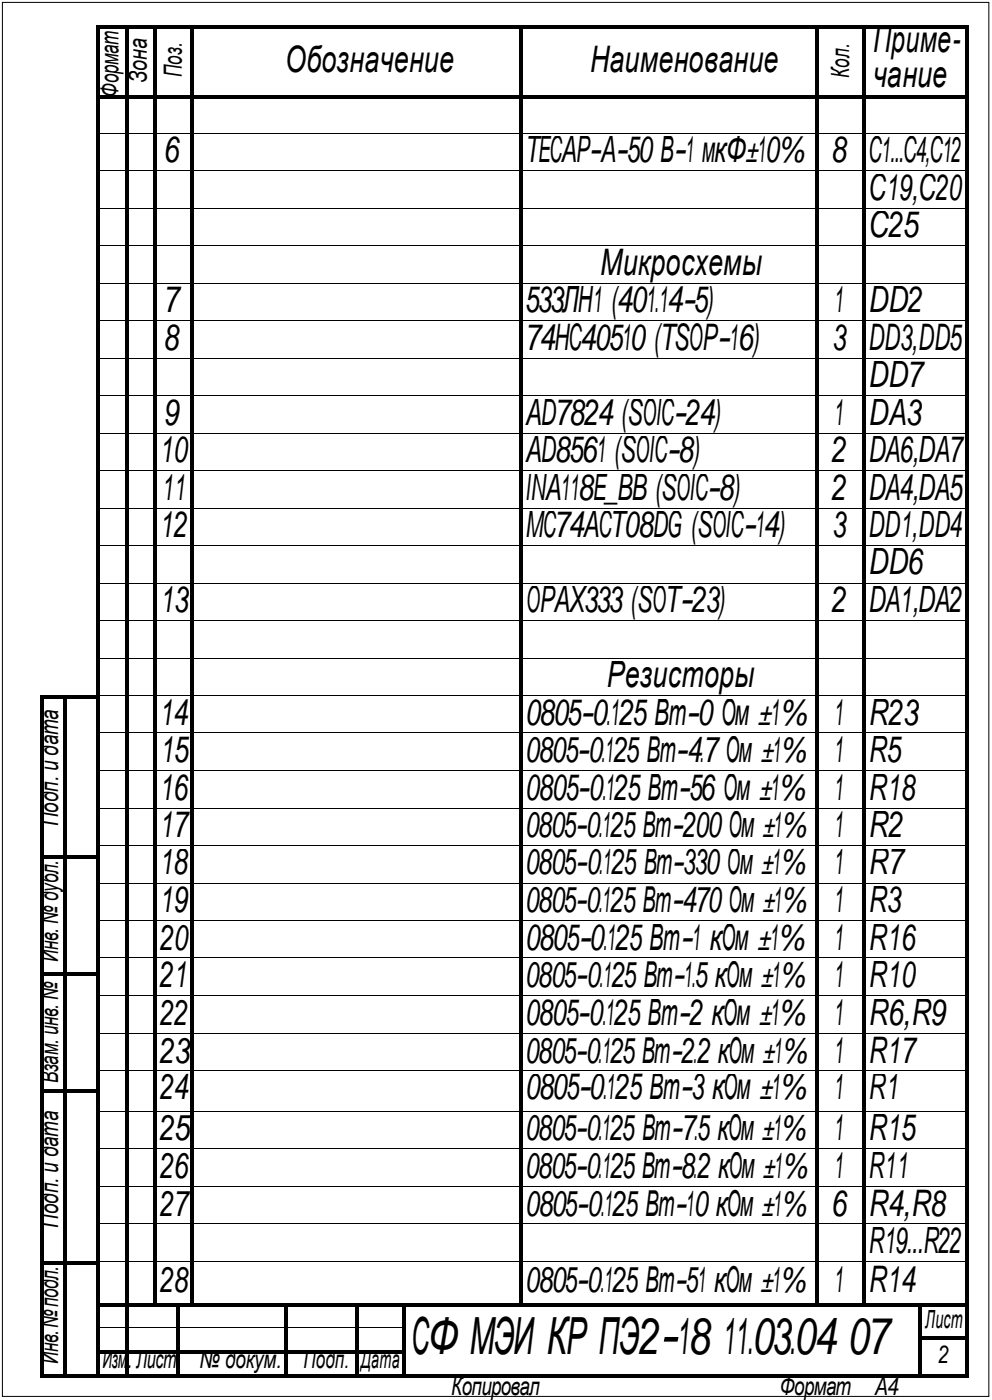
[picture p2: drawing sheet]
<svg xmlns="http://www.w3.org/2000/svg" width="211mm" height="298mm" viewBox="0 0 211 298" stroke-linecap="round" stroke-linejoin="round" font-family="sans-serif">
<defs><g id="words">
<g font-size="10.9">
<text x="87.5" y="288.4">СФ МЭИ КР ПЭ2-18</text>
<text x="153.6" y="288.4">11.03.04</text>
<text x="180.4" y="288.4">07</text>
</g>
<g font-size="7.8">
<text x="185.8" y="11.2">Приме-</text>
<text x="60.7" y="15.2">Обозначение</text>
<text x="125.6" y="15.2">Наименование</text>
<text x="185.8" y="18.5">чание</text>
<text x="34.8" y="34.6">6</text>
<text x="111.8" y="34.6">TECAP-A-50 В-1 мкФ±10%</text>
<text x="176.9" y="34.6">8</text>
<text x="184.8" y="42.6">C19,C20</text>
<text x="184.8" y="50.5">C25</text>
<text x="127.7" y="58.5">Микросхемы</text>
<text x="34.8" y="66.5">7</text>
<text x="111.8" y="66.5">533ЛН1 (401.14-5)</text>
<text x="177.5" y="66.5">1</text>
<text x="184.8" y="66.5">DD2</text>
<text x="34.8" y="74.5">8</text>
<text x="111.8" y="74.5">74HC40510 (TSOP-16)</text>
<text x="177.1" y="74.5">3</text>
<text x="184.8" y="74.5">DD3,DD5</text>
<text x="184.8" y="82.5">DD7</text>
<text x="34.8" y="90.5">9</text>
<text x="111.8" y="90.5">AD7824 (SOIC-24)</text>
<text x="177.5" y="90.5">1</text>
<text x="184.8" y="90.5">DA3</text>
<text x="33.9" y="98.5">10</text>
<text x="111.8" y="98.5">AD8561 (SOIC-8)</text>
<text x="176.9" y="98.5">2</text>
<text x="184.8" y="98.5">DA6,DA7</text>
<text x="34.4" y="106.5">11</text>
<text x="111.8" y="106.5">I</text>
<text x="112.9" y="106.5">NA118E_BB (SOIC-8)</text>
<text x="176.9" y="106.5">2</text>
<text x="184.8" y="106.5">DA4,DA5</text>
<text x="33.9" y="114.4">12</text>
<text x="111.8" y="114.4">MC74ACT08DG (SOIC-14)</text>
<text x="177.1" y="114.4">3</text>
<text x="184.8" y="114.4">DD1,DD4</text>
<text x="184.8" y="122.4">DD6</text>
<text x="34.1" y="130.4">13</text>
<text x="111.8" y="130.4">OPAX333 (SOT-23)</text>
<text x="176.9" y="130.4">2</text>
<text x="184.8" y="130.4">DA1,DA2</text>
<text x="129.2" y="146.4">Резисторы</text>
<text x="33.9" y="154.4">14</text>
<text x="111.8" y="154.4">0805-0.125 Вт-0 Ом ±1%</text>
<text x="177.5" y="154.4">1</text>
<text x="184.8" y="154.4">R23</text>
<text x="34.1" y="162.4">15</text>
<text x="177.5" y="162.4">1</text>
<text x="184.8" y="162.4">R5</text>
<text x="33.9" y="170.4">16</text>
<text x="111.8" y="170.4">0805-0.125 Вт-56 Ом ±1%</text>
<text x="177.5" y="170.4">1</text>
<text x="184.8" y="170.4">R18</text>
<text x="33.9" y="178.4">17</text>
<text x="177.5" y="178.4">1</text>
<text x="184.8" y="178.4">R2</text>
<text x="33.9" y="186.3">18</text>
<text x="177.5" y="186.3">1</text>
<text x="184.8" y="186.3">R7</text>
<text x="33.9" y="194.4">19</text>
<text x="177.5" y="194.4">1</text>
<text x="184.8" y="194.4">R3</text>
<text x="111.8" y="202.3">0805-0.125 Вт-1 кОм ±1%</text>
<text x="177.5" y="202.3">1</text>
<text x="184.8" y="202.3">R16</text>
<text x="33.9" y="210.4">21</text>
<text x="177.5" y="210.4">1</text>
<text x="184.8" y="210.4">R10</text>
<text x="111.8" y="218.3">0805-0.125 Вт-2 кОм ±1%</text>
<text x="177.5" y="218.3">1</text>
<text x="184.8" y="218.3">R6,R9</text>
<text x="177.5" y="226.4">1</text>
<text x="184.8" y="226.4">R17</text>
<text x="111.8" y="234.3">0805-0.125 Вт-3 кОм ±1%</text>
<text x="177.5" y="234.3">1</text>
<text x="184.8" y="234.3">R1</text>
<text x="177.5" y="243">1</text>
<text x="184.8" y="243">R15</text>
<text x="177.5" y="250.9">1</text>
<text x="184.8" y="250.9">R11</text>
<text x="176.9" y="259">6</text>
<text x="184.8" y="259">R4,R8</text>
<text x="184.8" y="266.9">R19...R22</text>
<text x="177.5" y="275.3">1</text>
<text x="184.8" y="275.3">R14</text>
</g>
<g font-size="7.6">
<text x="184.8" y="34.6">C1...C4,C12</text>
<text x="111.8" y="162.4">0805-0.125 Вт-4.7Ом ±1%</text>
<text x="111.8" y="178.4">0805-0.125 Вт-200 Ом ±1%</text>
<text x="111.8" y="186.3">0805-0.125 Вт-330 Ом ±1%</text>
<text x="111.8" y="194.4">0805-0.125 Вт-470 Ом ±1%</text>
<text x="34" y="202.3">20</text>
<text x="111.8" y="210.4">0805-0.125 Вт-1.5 кОм ±1%</text>
<text x="34" y="218.3">22</text>
<text x="33.9" y="226.4">23</text>
<text x="111.8" y="226.4">0805-0.125 Вт-2.2 кОм ±1%</text>
<text x="34" y="234.3">24</text>
<text x="33.9" y="243">25</text>
<text x="111.8" y="243">0805-0.125 Вт-7.5 кОм ±1%</text>
<text x="34" y="250.9">26</text>
<text x="111.8" y="250.9">0805-0.125 Вт-8.2 кОм ±1%</text>
<text x="34" y="259">27</text>
<text x="111.8" y="259">0805-0.125 Вт-10 кОм ±1%</text>
<text x="34" y="275.3">28</text>
<text x="111.8" y="275.3">0805-0.125 Вт-51 кОм ±1%</text>
</g>
<g font-size="5.3">
<text x="31.3" y="17.7" transform="rotate(-90 31.3 17.7)">Зона</text>
<text x="38.7" y="16.4" transform="rotate(-90 38.7 16.4)">Поз.</text>
<text x="180.8" y="16.5" transform="rotate(-90 180.8 16.5)">Кол.</text>
<text x="25.2" y="20.6" transform="rotate(-90 25.2 20.6)">Формат</text>
<text x="12.4" y="176.1" transform="rotate(-90 12.4 176.1)">Подп. и дата</text>
<text x="12.4" y="205" transform="rotate(-90 12.4 205)">Инв.№ дубл.</text>
<text x="12.4" y="230.8" transform="rotate(-90 12.4 230.8)">Взам. инв.№</text>
<text x="12.4" y="261.6" transform="rotate(-90 12.4 261.6)">Подп. и дата</text>
<text x="196.9" y="283">Лист</text>
<text x="12.4" y="290.7" transform="rotate(-90 12.4 290.7)">Инв.№подл.</text>
<text x="21.9" y="291.5">Изм</text>
<text x="27.1" y="291.5">.</text>
<text x="29" y="291.5">Лист</text>
<text x="42.4" y="291.5">№ докум.</text>
<text x="64.6" y="291.5">Подп.</text>
<text x="76.8" y="291.5">Дата</text>
<text x="199.7" y="290.4">2</text>
<text x="96.1" y="297.3">Копировал</text>
<text x="166" y="297.3">Формат</text>
<text x="186.1" y="297.3">A4</text>
</g>
</g></defs>
<g fill="none" stroke="#000" stroke-width=".21">
<path d="M.5 .5h210v297h-210zM21.3 28.4h5.3M21.3 36.3h5.3M27.4 28.4h5.1M27.4 36.3h5.1M33.3 28.4h7.2M33.3 36.3h7.2M41.3 28.4h69.2M41.3 36.3h69.2M111.3 28.4h62.2M111.3 36.3h62.2M174.3 28.4h9.2"/>
<path d="M174.3 36.3h9.2M184.2 28.4h21.3M184.2 36.3h21.3M21.3 44.4h5.3M21.3 52.3h5.3M27.4 44.4h5.1M27.4 52.3h5.1M33.3 44.4h7.2M33.3 52.3h7.2M41.3 44.4h69.2M41.3 52.3h69.2M111.3 44.4h62.2"/>
<path d="M111.3 52.3h62.2M174.3 44.4h9.2M174.3 52.3h9.2M184.2 44.4h21.3M184.2 52.3h21.3M21.3 60.4h5.3M21.3 68.3h5.3M21.3 76.3h5.3M27.4 60.4h5.1M27.4 68.3h5.1M27.4 76.3h5.1M33.3 60.4h7.2"/>
<path d="M33.3 68.3h7.2M33.3 76.3h7.2M41.3 60.4h69.2M41.3 68.3h69.2M41.3 76.3h69.2M111.3 60.4h62.2M111.3 68.3h62.2M111.3 76.3h62.2M174.3 60.4h9.2M174.3 68.3h9.2M174.3 76.3h9.2M184.2 60.4h21.3"/>
<path d="M184.2 68.3h21.3M184.2 76.3h21.3M21.3 84.3h5.3M21.3 92.3h5.3M27.4 84.3h5.1M27.4 92.3h5.1M33.3 84.3h7.2M33.3 92.3h7.2M41.3 84.3h69.2M41.3 92.3h69.2M111.3 84.3h62.2M111.3 92.3h62.2"/>
<path d="M174.3 84.3h9.2M174.3 92.3h9.2M184.2 84.3h21.3M184.2 92.3h21.3M21.3 100.3h5.3M21.3 108.2h5.3M21.3 116.3h5.3M27.4 100.3h5.1M27.4 108.2h5.1M27.4 116.3h5.1M33.3 100.3h7.2M33.3 108.2h7.2"/>
<path d="M33.3 116.3h7.2M41.3 100.3h69.2M41.3 108.2h69.2M41.3 116.3h69.2M111.3 100.3h62.2M111.3 108.2h62.2M111.3 116.3h62.2M174.3 100.3h9.2M174.3 108.2h9.2M174.3 116.3h9.2M184.2 100.3h21.3M184.2 108.2h21.3"/>
<path d="M184.2 116.3h21.3M21.3 124.2h5.3M21.3 132.3h5.3M27.4 124.2h5.1M27.4 132.3h5.1M33.3 124.2h7.2M33.3 132.3h7.2M41.3 124.2h69.2M41.3 132.3h69.2M111.3 124.2h62.2M111.3 132.3h62.2M174.3 124.2h9.2"/>
<path d="M174.3 132.3h9.2M184.2 124.2h21.3M184.2 132.3h21.3M21.3 140.3h5.3M21.3 148.2h5.3M21.3 156.2h5.3M27.4 140.3h5.1M27.4 148.2h5.1M27.4 156.2h5.1M33.3 140.3h7.2M33.3 148.2h7.2M33.3 156.2h7.2"/>
<path d="M41.3 140.3h69.2M41.3 148.2h69.2M41.3 156.2h69.2M111.3 140.3h62.2M111.3 148.2h62.2M111.3 156.2h62.2M174.3 140.3h9.2M174.3 148.2h9.2M174.3 156.2h9.2M184.2 140.3h21.3M184.2 148.2h21.3M184.2 156.2h21.3"/>
<path d="M21.3 164.2h5.3M21.3 172.2h5.3M27.4 164.2h5.1M27.4 172.2h5.1M33.3 164.2h7.2M33.3 172.2h7.2M41.3 164.2h69.2M41.3 172.2h69.2M111.3 164.2h62.2M111.3 172.2h62.2M174.3 164.2h9.2M174.3 172.2h9.2"/>
<path d="M184.2 164.2h21.3M184.2 172.2h21.3M21.3 180.2h5.3M21.3 188.2h5.3M21.3 196.1h5.3M27.4 180.2h5.1M27.4 188.2h5.1M27.4 196.1h5.1M33.3 180.2h7.2M33.3 188.2h7.2M33.3 196.1h7.2M41.3 180.2h69.2"/>
<path d="M41.3 188.2h69.2M41.3 196.1h69.2M111.3 180.2h62.2M111.3 188.2h62.2M111.3 196.1h62.2M174.3 180.2h9.2M174.3 188.2h9.2M174.3 196.1h9.2M184.2 180.2h21.3M184.2 188.2h21.3M184.2 196.1h21.3M21.3 204.1h5.3"/>
<path d="M21.3 212.1h5.3M27.4 204.1h5.1M27.4 212.1h5.1M33.3 204.1h7.2M33.3 212.1h7.2M41.3 204.1h69.2M41.3 212.1h69.2M111.3 204.1h62.2M111.3 212.1h62.2M174.3 204.1h9.2M174.3 212.1h9.2M184.2 204.1h21.3"/>
<path d="M184.2 212.1h21.3M21.3 220.1h5.3M21.3 228.2h5.3M21.3 236.8h5.3M27.4 220.1h5.1M27.4 228.2h5.1M27.4 236.8h5.1M33.3 220.1h7.2M33.3 228.2h7.2M33.3 236.8h7.2M41.3 220.1h69.2M41.3 228.2h69.2"/>
<path d="M41.3 236.8h69.2M111.3 220.1h62.2M111.3 228.2h62.2M111.3 236.8h62.2M174.3 220.1h9.2M174.3 228.2h9.2M174.3 236.8h9.2M184.2 220.1h21.3M184.2 228.2h21.3M184.2 236.8h21.3M21.3 244.8h5.3M21.3 252.7h5.3"/>
<path d="M27.4 244.8h5.1M27.4 252.7h5.1M33.3 244.8h7.2M33.3 252.7h7.2M41.3 244.8h69.2M41.3 252.7h69.2M111.3 244.8h62.2M111.3 252.7h62.2M174.3 244.8h9.2M174.3 252.7h9.2M184.2 244.8h21.3M184.2 252.7h21.3"/>
<path d="M21.3 260.8h5.3M21.3 268.7h5.3M27.4 260.8h5.1M27.4 268.7h5.1M33.3 260.8h7.2M33.3 268.7h7.2M41.3 260.8h69.2M41.3 268.7h69.2M111.3 260.8h62.2M111.3 268.7h62.2M174.3 260.8h9.2M174.3 268.7h9.2"/>
<path d="M184.2 260.8h21.3M184.2 268.7h21.3M21.3 282.8h5.3M27.4 282.8h10.1M38.3 282.8h22.3M61.3 282.8h14.3M76.3 282.8h9.2"/>
</g>
<g fill="#000">
<path d="M20.6 5.3h.7v.8h-.7z" fill-rule="evenodd"/>
<path d="M20.6 5.3h.7v.8h-.7z" fill-rule="evenodd"/>
<path d="M21.3 5.3h5.3v.8h-5.3z" fill-rule="evenodd"/>
<path d="M26.6 5.3h.8v.8h-.8z" fill-rule="evenodd"/>
<path d="M27.4 5.3h5.1v.8h-5.1z" fill-rule="evenodd"/>
<path d="M32.5 5.3h.8v.8h-.8z" fill-rule="evenodd"/>
<path d="M33.3 5.3h7.2v.8h-7.2z" fill-rule="evenodd"/>
<path d="M40.5 5.3h.8v.8h-.8z" fill-rule="evenodd"/>
<path d="M41.3 5.3h69.2v.8h-69.2z" fill-rule="evenodd"/>
<path d="M110.5 5.3h.8v.8h-.8z" fill-rule="evenodd"/>
<path d="M111.3 5.3h62.2v.8h-62.2z" fill-rule="evenodd"/>
<path d="M173.5 5.3h.8v.8h-.8z" fill-rule="evenodd"/>
<path d="M174.3 5.3h9.2v.8h-9.2z" fill-rule="evenodd"/>
<path d="M183.5 5.3h.7v.8h-.7z" fill-rule="evenodd"/>
<path d="M184.2 5.3h21.3v.8h-21.3z" fill-rule="evenodd"/>
<path d="M205.5 5.3h.7v.8h-.7z" fill-rule="evenodd"/>
<path d="M205.5 5.3h.7v.8h-.7z" fill-rule="evenodd"/>
<path d="M20.6 6.1h.7v14.1h-.7z" fill-rule="evenodd"/>
<path d="M20.6 20.2h.7v.8h-.7z" fill-rule="evenodd"/>
<path d="M20.6 21h.7v7.3h-.7z" fill-rule="evenodd"/>
<path d="M20.6 28.3h.7v.7h-.7z" fill-rule="evenodd"/>
<path d="M20.6 29h.7v7.2h-.7z" fill-rule="evenodd"/>
<path d="M20.6 36.2h.7v.8h-.7z" fill-rule="evenodd"/>
<path d="M21.3 20.2h5.3v.8h-5.3z" fill-rule="evenodd"/>
<path d="M26.6 6.1h.8v14.1h-.8z" fill-rule="evenodd"/>
<path d="M26.6 20.2h.8v.8h-.8z" fill-rule="evenodd"/>
<path d="M26.6 21h.8v7.3h-.8z" fill-rule="evenodd"/>
<path d="M26.6 28.3h.8v.7h-.8z" fill-rule="evenodd"/>
<path d="M26.6 29h.8v7.2h-.8z" fill-rule="evenodd"/>
<path d="M26.6 36.2h.8v.8h-.8z" fill-rule="evenodd"/>
<path d="M27.4 20.2h5.1v.8h-5.1z" fill-rule="evenodd"/>
<path d="M32.5 6.1h.8v14.1h-.8z" fill-rule="evenodd"/>
<path d="M32.5 20.2h.8v.8h-.8z" fill-rule="evenodd"/>
<path d="M32.5 21h.8v7.3h-.8z" fill-rule="evenodd"/>
<path d="M32.5 28.3h.8v.7h-.8z" fill-rule="evenodd"/>
<path d="M32.5 29h.8v7.2h-.8z" fill-rule="evenodd"/>
<path d="M32.5 36.2h.8v.8h-.8z" fill-rule="evenodd"/>
<path d="M33.3 20.2h7.2v.8h-7.2z" fill-rule="evenodd"/>
<path d="M40.5 6.1h.8v14.1h-.8z" fill-rule="evenodd"/>
<path d="M40.5 20.2h.8v.8h-.8z" fill-rule="evenodd"/>
<path d="M40.5 21h.8v7.3h-.8z" fill-rule="evenodd"/>
<path d="M40.5 28.3h.8v.7h-.8z" fill-rule="evenodd"/>
<path d="M40.5 29h.8v7.2h-.8z" fill-rule="evenodd"/>
<path d="M40.5 36.2h.8v.8h-.8z" fill-rule="evenodd"/>
<path d="M41.3 20.2h69.2v.8h-69.2z" fill-rule="evenodd"/>
<path d="M110.5 6.1h.8v14.1h-.8z" fill-rule="evenodd"/>
<path d="M110.5 20.2h.8v.8h-.8z" fill-rule="evenodd"/>
<path d="M110.5 21h.8v7.3h-.8z" fill-rule="evenodd"/>
<path d="M110.5 28.3h.8v.7h-.8z" fill-rule="evenodd"/>
<path d="M110.5 29h.8v7.2h-.8z" fill-rule="evenodd"/>
<path d="M110.5 36.2h.8v.8h-.8z" fill-rule="evenodd"/>
<path d="M111.3 20.2h62.2v.8h-62.2z" fill-rule="evenodd"/>
<path d="M173.5 6.1h.8v14.1h-.8z" fill-rule="evenodd"/>
<path d="M173.5 20.2h.8v.8h-.8z" fill-rule="evenodd"/>
<path d="M173.5 21h.8v7.3h-.8z" fill-rule="evenodd"/>
<path d="M173.5 28.3h.8v.7h-.8z" fill-rule="evenodd"/>
<path d="M173.5 29h.8v7.2h-.8z" fill-rule="evenodd"/>
<path d="M173.5 36.2h.8v.8h-.8z" fill-rule="evenodd"/>
<path d="M174.3 20.2h9.2v.8h-9.2z" fill-rule="evenodd"/>
<path d="M183.5 6.1h.7v14.1h-.7z" fill-rule="evenodd"/>
<path d="M183.5 20.2h.7v.8h-.7z" fill-rule="evenodd"/>
<path d="M183.5 21h.7v7.3h-.7z" fill-rule="evenodd"/>
<path d="M183.5 28.3h.7v.7h-.7z" fill-rule="evenodd"/>
<path d="M183.5 29h.7v7.2h-.7z" fill-rule="evenodd"/>
<path d="M183.5 36.2h.7v.8h-.7z" fill-rule="evenodd"/>
<path d="M184.2 20.2h21.3v.8h-21.3z" fill-rule="evenodd"/>
<path d="M205.5 6.1h.7v14.1h-.7z" fill-rule="evenodd"/>
<path d="M205.5 20.2h.7v.8h-.7z" fill-rule="evenodd"/>
<path d="M205.5 21h.7v7.3h-.7z" fill-rule="evenodd"/>
<path d="M205.5 28.3h.7v.7h-.7z" fill-rule="evenodd"/>
<path d="M205.5 29h.7v7.2h-.7z" fill-rule="evenodd"/>
<path d="M205.5 36.2h.7v.8h-.7z" fill-rule="evenodd"/>
<path d="M20.6 37h.7v7.3h-.7z" fill-rule="evenodd"/>
<path d="M20.6 44.3h.7v.8h-.7z" fill-rule="evenodd"/>
<path d="M20.6 45.1h.7v7.2h-.7z" fill-rule="evenodd"/>
<path d="M20.6 52.3h.7v.7h-.7z" fill-rule="evenodd"/>
<path d="M26.6 37h.8v7.3h-.8z" fill-rule="evenodd"/>
<path d="M26.6 44.3h.8v.8h-.8z" fill-rule="evenodd"/>
<path d="M26.6 45.1h.8v7.2h-.8z" fill-rule="evenodd"/>
<path d="M26.6 52.3h.8v.7h-.8z" fill-rule="evenodd"/>
<path d="M32.5 37h.8v7.3h-.8z" fill-rule="evenodd"/>
<path d="M32.5 44.3h.8v.8h-.8z" fill-rule="evenodd"/>
<path d="M32.5 45.1h.8v7.2h-.8z" fill-rule="evenodd"/>
<path d="M32.5 52.3h.8v.7h-.8z" fill-rule="evenodd"/>
<path d="M40.5 37h.8v7.3h-.8z" fill-rule="evenodd"/>
<path d="M40.5 44.3h.8v.8h-.8z" fill-rule="evenodd"/>
<path d="M40.5 45.1h.8v7.2h-.8z" fill-rule="evenodd"/>
<path d="M40.5 52.3h.8v.7h-.8z" fill-rule="evenodd"/>
<path d="M110.5 37h.8v7.3h-.8z" fill-rule="evenodd"/>
<path d="M110.5 44.3h.8v.8h-.8z" fill-rule="evenodd"/>
<path d="M110.5 45.1h.8v7.2h-.8z" fill-rule="evenodd"/>
<path d="M110.5 52.3h.8v.7h-.8z" fill-rule="evenodd"/>
<path d="M173.5 37h.8v7.3h-.8z" fill-rule="evenodd"/>
<path d="M173.5 44.3h.8v.8h-.8z" fill-rule="evenodd"/>
<path d="M173.5 45.1h.8v7.2h-.8z" fill-rule="evenodd"/>
<path d="M173.5 52.3h.8v.7h-.8z" fill-rule="evenodd"/>
<path d="M183.5 37h.7v7.3h-.7z" fill-rule="evenodd"/>
<path d="M183.5 44.3h.7v.8h-.7z" fill-rule="evenodd"/>
<path d="M183.5 45.1h.7v7.2h-.7z" fill-rule="evenodd"/>
<path d="M183.5 52.3h.7v.7h-.7z" fill-rule="evenodd"/>
<path d="M205.5 37h.7v7.3h-.7z" fill-rule="evenodd"/>
<path d="M205.5 44.3h.7v.8h-.7z" fill-rule="evenodd"/>
<path d="M205.5 45.1h.7v7.2h-.7z" fill-rule="evenodd"/>
<path d="M205.5 52.3h.7v.7h-.7z" fill-rule="evenodd"/>
<path d="M20.6 53h.7v7.3h-.7z" fill-rule="evenodd"/>
<path d="M20.6 60.3h.7v.8h-.7z" fill-rule="evenodd"/>
<path d="M20.6 61.1h.7v7.2h-.7z" fill-rule="evenodd"/>
<path d="M20.6 68.3h.7v.7h-.7z" fill-rule="evenodd"/>
<path d="M20.6 69h.7v7.2h-.7z" fill-rule="evenodd"/>
<path d="M20.6 76.2h.7v.8h-.7z" fill-rule="evenodd"/>
<path d="M26.6 53h.8v7.3h-.8z" fill-rule="evenodd"/>
<path d="M26.6 60.3h.8v.8h-.8z" fill-rule="evenodd"/>
<path d="M26.6 61.1h.8v7.2h-.8z" fill-rule="evenodd"/>
<path d="M26.6 68.3h.8v.7h-.8z" fill-rule="evenodd"/>
<path d="M26.6 69h.8v7.2h-.8z" fill-rule="evenodd"/>
<path d="M26.6 76.2h.8v.8h-.8z" fill-rule="evenodd"/>
<path d="M32.5 53h.8v7.3h-.8z" fill-rule="evenodd"/>
<path d="M32.5 60.3h.8v.8h-.8z" fill-rule="evenodd"/>
<path d="M32.5 61.1h.8v7.2h-.8z" fill-rule="evenodd"/>
<path d="M32.5 68.3h.8v.7h-.8z" fill-rule="evenodd"/>
<path d="M32.5 69h.8v7.2h-.8z" fill-rule="evenodd"/>
<path d="M32.5 76.2h.8v.8h-.8z" fill-rule="evenodd"/>
<path d="M40.5 53h.8v7.3h-.8z" fill-rule="evenodd"/>
<path d="M40.5 60.3h.8v.8h-.8z" fill-rule="evenodd"/>
<path d="M40.5 61.1h.8v7.2h-.8z" fill-rule="evenodd"/>
<path d="M40.5 68.3h.8v.7h-.8z" fill-rule="evenodd"/>
<path d="M40.5 69h.8v7.2h-.8z" fill-rule="evenodd"/>
<path d="M40.5 76.2h.8v.8h-.8z" fill-rule="evenodd"/>
<path d="M110.5 53h.8v7.3h-.8z" fill-rule="evenodd"/>
<path d="M110.5 60.3h.8v.8h-.8z" fill-rule="evenodd"/>
<path d="M110.5 61.1h.8v7.2h-.8z" fill-rule="evenodd"/>
<path d="M110.5 68.3h.8v.7h-.8z" fill-rule="evenodd"/>
<path d="M110.5 69h.8v7.2h-.8z" fill-rule="evenodd"/>
<path d="M110.5 76.2h.8v.8h-.8z" fill-rule="evenodd"/>
<path d="M173.5 53h.8v7.3h-.8z" fill-rule="evenodd"/>
<path d="M173.5 60.3h.8v.8h-.8z" fill-rule="evenodd"/>
<path d="M173.5 61.1h.8v7.2h-.8z" fill-rule="evenodd"/>
<path d="M173.5 68.3h.8v.7h-.8z" fill-rule="evenodd"/>
<path d="M173.5 69h.8v7.2h-.8z" fill-rule="evenodd"/>
<path d="M173.5 76.2h.8v.8h-.8z" fill-rule="evenodd"/>
<path d="M183.5 53h.7v7.3h-.7z" fill-rule="evenodd"/>
<path d="M183.5 60.3h.7v.8h-.7z" fill-rule="evenodd"/>
<path d="M183.5 61.1h.7v7.2h-.7z" fill-rule="evenodd"/>
<path d="M183.5 68.3h.7v.7h-.7z" fill-rule="evenodd"/>
<path d="M183.5 69h.7v7.2h-.7z" fill-rule="evenodd"/>
<path d="M183.5 76.2h.7v.8h-.7z" fill-rule="evenodd"/>
<path d="M205.5 53h.7v7.3h-.7z" fill-rule="evenodd"/>
<path d="M205.5 60.3h.7v.8h-.7z" fill-rule="evenodd"/>
<path d="M205.5 61.1h.7v7.2h-.7z" fill-rule="evenodd"/>
<path d="M205.5 68.3h.7v.7h-.7z" fill-rule="evenodd"/>
<path d="M205.5 69h.7v7.2h-.7z" fill-rule="evenodd"/>
<path d="M205.5 76.2h.7v.8h-.7z" fill-rule="evenodd"/>
<path d="M20.6 77h.7v7.2h-.7z" fill-rule="evenodd"/>
<path d="M20.6 84.2h.7v.7h-.7z" fill-rule="evenodd"/>
<path d="M20.6 84.9h.7v7.3h-.7z" fill-rule="evenodd"/>
<path d="M20.6 92.2h.7v.8h-.7z" fill-rule="evenodd"/>
<path d="M26.6 77h.8v7.2h-.8z" fill-rule="evenodd"/>
<path d="M26.6 84.2h.8v.7h-.8z" fill-rule="evenodd"/>
<path d="M26.6 84.9h.8v7.3h-.8z" fill-rule="evenodd"/>
<path d="M26.6 92.2h.8v.8h-.8z" fill-rule="evenodd"/>
<path d="M32.5 77h.8v7.2h-.8z" fill-rule="evenodd"/>
<path d="M32.5 84.2h.8v.7h-.8z" fill-rule="evenodd"/>
<path d="M32.5 84.9h.8v7.3h-.8z" fill-rule="evenodd"/>
<path d="M32.5 92.2h.8v.8h-.8z" fill-rule="evenodd"/>
<path d="M40.5 77h.8v7.2h-.8z" fill-rule="evenodd"/>
<path d="M40.5 84.2h.8v.7h-.8z" fill-rule="evenodd"/>
<path d="M40.5 84.9h.8v7.3h-.8z" fill-rule="evenodd"/>
<path d="M40.5 92.2h.8v.8h-.8z" fill-rule="evenodd"/>
<path d="M110.5 77h.8v7.2h-.8z" fill-rule="evenodd"/>
<path d="M110.5 84.2h.8v.7h-.8z" fill-rule="evenodd"/>
<path d="M110.5 84.9h.8v7.3h-.8z" fill-rule="evenodd"/>
<path d="M110.5 92.2h.8v.8h-.8z" fill-rule="evenodd"/>
<path d="M173.5 77h.8v7.2h-.8z" fill-rule="evenodd"/>
<path d="M173.5 84.2h.8v.7h-.8z" fill-rule="evenodd"/>
<path d="M173.5 84.9h.8v7.3h-.8z" fill-rule="evenodd"/>
<path d="M173.5 92.2h.8v.8h-.8z" fill-rule="evenodd"/>
<path d="M183.5 77h.7v7.2h-.7z" fill-rule="evenodd"/>
<path d="M183.5 84.2h.7v.7h-.7z" fill-rule="evenodd"/>
<path d="M183.5 84.9h.7v7.3h-.7z" fill-rule="evenodd"/>
<path d="M183.5 92.2h.7v.8h-.7z" fill-rule="evenodd"/>
<path d="M205.5 77h.7v7.2h-.7z" fill-rule="evenodd"/>
<path d="M205.5 84.2h.7v.7h-.7z" fill-rule="evenodd"/>
<path d="M205.5 84.9h.7v7.3h-.7z" fill-rule="evenodd"/>
<path d="M205.5 92.2h.7v.8h-.7z" fill-rule="evenodd"/>
<path d="M20.6 93h.7v7.2h-.7z" fill-rule="evenodd"/>
<path d="M20.6 100.2h.7v.7h-.7z" fill-rule="evenodd"/>
<path d="M20.6 100.9h.7v7.3h-.7z" fill-rule="evenodd"/>
<path d="M20.6 108.2h.7v.7h-.7z" fill-rule="evenodd"/>
<path d="M20.6 108.9h.7v7.3h-.7z" fill-rule="evenodd"/>
<path d="M20.6 116.2h.7v.8h-.7z" fill-rule="evenodd"/>
<path d="M26.6 93h.8v7.2h-.8z" fill-rule="evenodd"/>
<path d="M26.6 100.2h.8v.7h-.8z" fill-rule="evenodd"/>
<path d="M26.6 100.9h.8v7.3h-.8z" fill-rule="evenodd"/>
<path d="M26.6 108.2h.8v.7h-.8z" fill-rule="evenodd"/>
<path d="M26.6 108.9h.8v7.3h-.8z" fill-rule="evenodd"/>
<path d="M26.6 116.2h.8v.8h-.8z" fill-rule="evenodd"/>
<path d="M32.5 93h.8v7.2h-.8z" fill-rule="evenodd"/>
<path d="M32.5 100.2h.8v.7h-.8z" fill-rule="evenodd"/>
<path d="M32.5 100.9h.8v7.3h-.8z" fill-rule="evenodd"/>
<path d="M32.5 108.2h.8v.7h-.8z" fill-rule="evenodd"/>
<path d="M32.5 108.9h.8v7.3h-.8z" fill-rule="evenodd"/>
<path d="M32.5 116.2h.8v.8h-.8z" fill-rule="evenodd"/>
<path d="M40.5 93h.8v7.2h-.8z" fill-rule="evenodd"/>
<path d="M40.5 100.2h.8v.7h-.8z" fill-rule="evenodd"/>
<path d="M40.5 100.9h.8v7.3h-.8z" fill-rule="evenodd"/>
<path d="M40.5 108.2h.8v.7h-.8z" fill-rule="evenodd"/>
<path d="M40.5 108.9h.8v7.3h-.8z" fill-rule="evenodd"/>
<path d="M40.5 116.2h.8v.8h-.8z" fill-rule="evenodd"/>
<path d="M110.5 93h.8v7.2h-.8z" fill-rule="evenodd"/>
<path d="M110.5 100.2h.8v.7h-.8z" fill-rule="evenodd"/>
<path d="M110.5 100.9h.8v7.3h-.8z" fill-rule="evenodd"/>
<path d="M110.5 108.2h.8v.7h-.8z" fill-rule="evenodd"/>
<path d="M110.5 108.9h.8v7.3h-.8z" fill-rule="evenodd"/>
<path d="M110.5 116.2h.8v.8h-.8z" fill-rule="evenodd"/>
<path d="M173.5 93h.8v7.2h-.8z" fill-rule="evenodd"/>
<path d="M173.5 100.2h.8v.7h-.8z" fill-rule="evenodd"/>
<path d="M173.5 100.9h.8v7.3h-.8z" fill-rule="evenodd"/>
<path d="M173.5 108.2h.8v.7h-.8z" fill-rule="evenodd"/>
<path d="M173.5 108.9h.8v7.3h-.8z" fill-rule="evenodd"/>
<path d="M173.5 116.2h.8v.8h-.8z" fill-rule="evenodd"/>
<path d="M183.5 93h.7v7.2h-.7z" fill-rule="evenodd"/>
<path d="M183.5 100.2h.7v.7h-.7z" fill-rule="evenodd"/>
<path d="M183.5 100.9h.7v7.3h-.7z" fill-rule="evenodd"/>
<path d="M183.5 108.2h.7v.7h-.7z" fill-rule="evenodd"/>
<path d="M183.5 108.9h.7v7.3h-.7z" fill-rule="evenodd"/>
<path d="M183.5 116.2h.7v.8h-.7z" fill-rule="evenodd"/>
<path d="M205.5 93h.7v7.2h-.7z" fill-rule="evenodd"/>
<path d="M205.5 100.2h.7v.7h-.7z" fill-rule="evenodd"/>
<path d="M205.5 100.9h.7v7.3h-.7z" fill-rule="evenodd"/>
<path d="M205.5 108.2h.7v.7h-.7z" fill-rule="evenodd"/>
<path d="M205.5 108.9h.7v7.3h-.7z" fill-rule="evenodd"/>
<path d="M205.5 116.2h.7v.8h-.7z" fill-rule="evenodd"/>
<path d="M20.6 117h.7v7.2h-.7z" fill-rule="evenodd"/>
<path d="M20.6 124.2h.7v.7h-.7z" fill-rule="evenodd"/>
<path d="M20.6 124.9h.7v7.3h-.7z" fill-rule="evenodd"/>
<path d="M20.6 132.2h.7v.8h-.7z" fill-rule="evenodd"/>
<path d="M26.6 117h.8v7.2h-.8z" fill-rule="evenodd"/>
<path d="M26.6 124.2h.8v.7h-.8z" fill-rule="evenodd"/>
<path d="M26.6 124.9h.8v7.3h-.8z" fill-rule="evenodd"/>
<path d="M26.6 132.2h.8v.8h-.8z" fill-rule="evenodd"/>
<path d="M32.5 117h.8v7.2h-.8z" fill-rule="evenodd"/>
<path d="M32.5 124.2h.8v.7h-.8z" fill-rule="evenodd"/>
<path d="M32.5 124.9h.8v7.3h-.8z" fill-rule="evenodd"/>
<path d="M32.5 132.2h.8v.8h-.8z" fill-rule="evenodd"/>
<path d="M40.5 117h.8v7.2h-.8z" fill-rule="evenodd"/>
<path d="M40.5 124.2h.8v.7h-.8z" fill-rule="evenodd"/>
<path d="M40.5 124.9h.8v7.3h-.8z" fill-rule="evenodd"/>
<path d="M40.5 132.2h.8v.8h-.8z" fill-rule="evenodd"/>
<path d="M110.5 117h.8v7.2h-.8z" fill-rule="evenodd"/>
<path d="M110.5 124.2h.8v.7h-.8z" fill-rule="evenodd"/>
<path d="M110.5 124.9h.8v7.3h-.8z" fill-rule="evenodd"/>
<path d="M110.5 132.2h.8v.8h-.8z" fill-rule="evenodd"/>
<path d="M173.5 117h.8v7.2h-.8z" fill-rule="evenodd"/>
<path d="M173.5 124.2h.8v.7h-.8z" fill-rule="evenodd"/>
<path d="M173.5 124.9h.8v7.3h-.8z" fill-rule="evenodd"/>
<path d="M173.5 132.2h.8v.8h-.8z" fill-rule="evenodd"/>
<path d="M183.5 117h.7v7.2h-.7z" fill-rule="evenodd"/>
<path d="M183.5 124.2h.7v.7h-.7z" fill-rule="evenodd"/>
<path d="M183.5 124.9h.7v7.3h-.7z" fill-rule="evenodd"/>
<path d="M183.5 132.2h.7v.8h-.7z" fill-rule="evenodd"/>
<path d="M205.5 117h.7v7.2h-.7z" fill-rule="evenodd"/>
<path d="M205.5 124.2h.7v.7h-.7z" fill-rule="evenodd"/>
<path d="M205.5 124.9h.7v7.3h-.7z" fill-rule="evenodd"/>
<path d="M205.5 132.2h.7v.8h-.7z" fill-rule="evenodd"/>
<path d="M8.6 148.1h.7v.8h-.7z" fill-rule="evenodd"/>
<path d="M8.6 148.1h.7v.8h-.7z" fill-rule="evenodd"/>
<path d="M8.6 148.9h.7v7.2h-.7z" fill-rule="evenodd"/>
<path d="M8.6 156.1h.7v.7h-.7z" fill-rule="evenodd"/>
<path d="M9.3 148.1h.8v.8h-.8z" fill-rule="evenodd"/>
<path d="M10.1 148.1h3.5v.8h-3.5z" fill-rule="evenodd"/>
<path d="M13.6 148.1h.7v.8h-.7z" fill-rule="evenodd"/>
<path d="M13.6 148.9h.7v7.2h-.7z" fill-rule="evenodd"/>
<path d="M13.6 156.1h.7v.7h-.7z" fill-rule="evenodd"/>
<path d="M14.3 148.1h6.3v.8h-6.3z" fill-rule="evenodd"/>
<path d="M20.6 133h.7v7.2h-.7z" fill-rule="evenodd"/>
<path d="M20.6 140.2h.7v.7h-.7z" fill-rule="evenodd"/>
<path d="M20.6 140.9h.7v7.2h-.7z" fill-rule="evenodd"/>
<path d="M20.6 148.1h.7v.8h-.7z" fill-rule="evenodd"/>
<path d="M20.6 148.9h.7v7.2h-.7z" fill-rule="evenodd"/>
<path d="M20.6 156.1h.7v.7h-.7z" fill-rule="evenodd"/>
<path d="M26.6 133h.8v7.2h-.8z" fill-rule="evenodd"/>
<path d="M26.6 140.2h.8v.7h-.8z" fill-rule="evenodd"/>
<path d="M26.6 140.9h.8v7.2h-.8z" fill-rule="evenodd"/>
<path d="M26.6 148.1h.8v.8h-.8z" fill-rule="evenodd"/>
<path d="M26.6 148.9h.8v7.2h-.8z" fill-rule="evenodd"/>
<path d="M26.6 156.1h.8v.7h-.8z" fill-rule="evenodd"/>
<path d="M32.5 133h.8v7.2h-.8z" fill-rule="evenodd"/>
<path d="M32.5 140.2h.8v.7h-.8z" fill-rule="evenodd"/>
<path d="M32.5 140.9h.8v7.2h-.8z" fill-rule="evenodd"/>
<path d="M32.5 148.1h.8v.8h-.8z" fill-rule="evenodd"/>
<path d="M32.5 148.9h.8v7.2h-.8z" fill-rule="evenodd"/>
<path d="M32.5 156.1h.8v.7h-.8z" fill-rule="evenodd"/>
<path d="M40.5 133h.8v7.2h-.8z" fill-rule="evenodd"/>
<path d="M40.5 140.2h.8v.7h-.8z" fill-rule="evenodd"/>
<path d="M40.5 140.9h.8v7.2h-.8z" fill-rule="evenodd"/>
<path d="M40.5 148.1h.8v.8h-.8z" fill-rule="evenodd"/>
<path d="M40.5 148.9h.8v7.2h-.8z" fill-rule="evenodd"/>
<path d="M40.5 156.1h.8v.7h-.8z" fill-rule="evenodd"/>
<path d="M110.5 133h.8v7.2h-.8z" fill-rule="evenodd"/>
<path d="M110.5 140.2h.8v.7h-.8z" fill-rule="evenodd"/>
<path d="M110.5 140.9h.8v7.2h-.8z" fill-rule="evenodd"/>
<path d="M110.5 148.1h.8v.8h-.8z" fill-rule="evenodd"/>
<path d="M110.5 148.9h.8v7.2h-.8z" fill-rule="evenodd"/>
<path d="M110.5 156.1h.8v.7h-.8z" fill-rule="evenodd"/>
<path d="M173.5 133h.8v7.2h-.8z" fill-rule="evenodd"/>
<path d="M173.5 140.2h.8v.7h-.8z" fill-rule="evenodd"/>
<path d="M173.5 140.9h.8v7.2h-.8z" fill-rule="evenodd"/>
<path d="M173.5 148.1h.8v.8h-.8z" fill-rule="evenodd"/>
<path d="M173.5 148.9h.8v7.2h-.8z" fill-rule="evenodd"/>
<path d="M173.5 156.1h.8v.7h-.8z" fill-rule="evenodd"/>
<path d="M183.5 133h.7v7.2h-.7z" fill-rule="evenodd"/>
<path d="M183.5 140.2h.7v.7h-.7z" fill-rule="evenodd"/>
<path d="M183.5 140.9h.7v7.2h-.7z" fill-rule="evenodd"/>
<path d="M183.5 148.1h.7v.8h-.7z" fill-rule="evenodd"/>
<path d="M183.5 148.9h.7v7.2h-.7z" fill-rule="evenodd"/>
<path d="M183.5 156.1h.7v.7h-.7z" fill-rule="evenodd"/>
<path d="M205.5 133h.7v7.2h-.7z" fill-rule="evenodd"/>
<path d="M205.5 140.2h.7v.7h-.7z" fill-rule="evenodd"/>
<path d="M205.5 140.9h.7v7.2h-.7z" fill-rule="evenodd"/>
<path d="M205.5 148.1h.7v.8h-.7z" fill-rule="evenodd"/>
<path d="M205.5 148.9h.7v7.2h-.7z" fill-rule="evenodd"/>
<path d="M205.5 156.1h.7v.7h-.7z" fill-rule="evenodd"/>
<path d="M8.6 156.8h.7v7.3h-.7z" fill-rule="evenodd"/>
<path d="M8.6 164.1h.7v.8h-.7z" fill-rule="evenodd"/>
<path d="M8.6 164.9h.7v7.2h-.7z" fill-rule="evenodd"/>
<path d="M8.6 172.1h.7v.8h-.7z" fill-rule="evenodd"/>
<path d="M13.6 156.8h.7v7.3h-.7z" fill-rule="evenodd"/>
<path d="M13.6 164.1h.7v.8h-.7z" fill-rule="evenodd"/>
<path d="M13.6 164.9h.7v7.2h-.7z" fill-rule="evenodd"/>
<path d="M13.6 172.1h.7v.8h-.7z" fill-rule="evenodd"/>
<path d="M20.6 156.8h.7v7.3h-.7z" fill-rule="evenodd"/>
<path d="M20.6 164.1h.7v.8h-.7z" fill-rule="evenodd"/>
<path d="M20.6 164.9h.7v7.2h-.7z" fill-rule="evenodd"/>
<path d="M20.6 172.1h.7v.8h-.7z" fill-rule="evenodd"/>
<path d="M26.6 156.8h.8v7.3h-.8z" fill-rule="evenodd"/>
<path d="M26.6 164.1h.8v.8h-.8z" fill-rule="evenodd"/>
<path d="M26.6 164.9h.8v7.2h-.8z" fill-rule="evenodd"/>
<path d="M26.6 172.1h.8v.8h-.8z" fill-rule="evenodd"/>
<path d="M32.5 156.8h.8v7.3h-.8z" fill-rule="evenodd"/>
<path d="M32.5 164.1h.8v.8h-.8z" fill-rule="evenodd"/>
<path d="M32.5 164.9h.8v7.2h-.8z" fill-rule="evenodd"/>
<path d="M32.5 172.1h.8v.8h-.8z" fill-rule="evenodd"/>
<path d="M40.5 156.8h.8v7.3h-.8z" fill-rule="evenodd"/>
<path d="M40.5 164.1h.8v.8h-.8z" fill-rule="evenodd"/>
<path d="M40.5 164.9h.8v7.2h-.8z" fill-rule="evenodd"/>
<path d="M40.5 172.1h.8v.8h-.8z" fill-rule="evenodd"/>
<path d="M110.5 156.8h.8v7.3h-.8z" fill-rule="evenodd"/>
<path d="M110.5 164.1h.8v.8h-.8z" fill-rule="evenodd"/>
<path d="M110.5 164.9h.8v7.2h-.8z" fill-rule="evenodd"/>
<path d="M110.5 172.1h.8v.8h-.8z" fill-rule="evenodd"/>
<path d="M173.5 156.8h.8v7.3h-.8z" fill-rule="evenodd"/>
<path d="M173.5 164.1h.8v.8h-.8z" fill-rule="evenodd"/>
<path d="M173.5 164.9h.8v7.2h-.8z" fill-rule="evenodd"/>
<path d="M173.5 172.1h.8v.8h-.8z" fill-rule="evenodd"/>
<path d="M183.5 156.8h.7v7.3h-.7z" fill-rule="evenodd"/>
<path d="M183.5 164.1h.7v.8h-.7z" fill-rule="evenodd"/>
<path d="M183.5 164.9h.7v7.2h-.7z" fill-rule="evenodd"/>
<path d="M183.5 172.1h.7v.8h-.7z" fill-rule="evenodd"/>
<path d="M205.5 156.8h.7v7.3h-.7z" fill-rule="evenodd"/>
<path d="M205.5 164.1h.7v.8h-.7z" fill-rule="evenodd"/>
<path d="M205.5 164.9h.7v7.2h-.7z" fill-rule="evenodd"/>
<path d="M205.5 172.1h.7v.8h-.7z" fill-rule="evenodd"/>
<path d="M8.6 172.9h.7v7.2h-.7z" fill-rule="evenodd"/>
<path d="M8.6 180.1h.7v.8h-.7z" fill-rule="evenodd"/>
<path d="M8.6 180.9h.7v1.3h-.7z" fill-rule="evenodd"/>
<path d="M8.6 182.2h.7v.7h-.7z" fill-rule="evenodd"/>
<path d="M8.6 182.9h.7v5.2h-.7z" fill-rule="evenodd"/>
<path d="M8.6 188.1h.7v.8h-.7z" fill-rule="evenodd"/>
<path d="M8.6 188.9h.7v7.2h-.7z" fill-rule="evenodd"/>
<path d="M8.6 196.1h.7v.7h-.7z" fill-rule="evenodd"/>
<path d="M9.3 182.2h4.3v.7h-4.3z" fill-rule="evenodd"/>
<path d="M13.6 172.9h.7v7.2h-.7z" fill-rule="evenodd"/>
<path d="M13.6 180.1h.7v.8h-.7z" fill-rule="evenodd"/>
<path d="M13.6 180.9h.7v1.3h-.7z" fill-rule="evenodd"/>
<path d="M13.6 182.2h.7v.7h-.7z" fill-rule="evenodd"/>
<path d="M13.6 182.9h.7v5.2h-.7z" fill-rule="evenodd"/>
<path d="M13.6 188.1h.7v.8h-.7z" fill-rule="evenodd"/>
<path d="M13.6 188.9h.7v7.2h-.7z" fill-rule="evenodd"/>
<path d="M13.6 196.1h.7v.7h-.7z" fill-rule="evenodd"/>
<path d="M14.3 182.2h6.3v.7h-6.3z" fill-rule="evenodd"/>
<path d="M20.6 172.9h.7v7.2h-.7z" fill-rule="evenodd"/>
<path d="M20.6 180.1h.7v.8h-.7z" fill-rule="evenodd"/>
<path d="M20.6 180.9h.7v1.3h-.7z" fill-rule="evenodd"/>
<path d="M20.6 182.2h.7v.7h-.7z" fill-rule="evenodd"/>
<path d="M20.6 182.9h.7v5.2h-.7z" fill-rule="evenodd"/>
<path d="M20.6 188.1h.7v.8h-.7z" fill-rule="evenodd"/>
<path d="M20.6 188.9h.7v7.2h-.7z" fill-rule="evenodd"/>
<path d="M20.6 196.1h.7v.7h-.7z" fill-rule="evenodd"/>
<path d="M26.6 172.9h.8v7.2h-.8z" fill-rule="evenodd"/>
<path d="M26.6 180.1h.8v.8h-.8z" fill-rule="evenodd"/>
<path d="M26.6 180.9h.8v1.3h-.8z" fill-rule="evenodd"/>
<path d="M26.6 182.2h.8v.7h-.8z" fill-rule="evenodd"/>
<path d="M26.6 182.9h.8v5.2h-.8z" fill-rule="evenodd"/>
<path d="M26.6 188.1h.8v.8h-.8z" fill-rule="evenodd"/>
<path d="M26.6 188.9h.8v7.2h-.8z" fill-rule="evenodd"/>
<path d="M26.6 196.1h.8v.7h-.8z" fill-rule="evenodd"/>
<path d="M32.5 172.9h.8v7.2h-.8z" fill-rule="evenodd"/>
<path d="M32.5 180.1h.8v.8h-.8z" fill-rule="evenodd"/>
<path d="M32.5 180.9h.8v1.3h-.8z" fill-rule="evenodd"/>
<path d="M32.5 182.2h.8v.7h-.8z" fill-rule="evenodd"/>
<path d="M32.5 182.9h.8v5.2h-.8z" fill-rule="evenodd"/>
<path d="M32.5 188.1h.8v.8h-.8z" fill-rule="evenodd"/>
<path d="M32.5 188.9h.8v7.2h-.8z" fill-rule="evenodd"/>
<path d="M32.5 196.1h.8v.7h-.8z" fill-rule="evenodd"/>
<path d="M40.5 172.9h.8v7.2h-.8z" fill-rule="evenodd"/>
<path d="M40.5 180.1h.8v.8h-.8z" fill-rule="evenodd"/>
<path d="M40.5 180.9h.8v1.3h-.8z" fill-rule="evenodd"/>
<path d="M40.5 182.2h.8v.7h-.8z" fill-rule="evenodd"/>
<path d="M40.5 182.9h.8v5.2h-.8z" fill-rule="evenodd"/>
<path d="M40.5 188.1h.8v.8h-.8z" fill-rule="evenodd"/>
<path d="M40.5 188.9h.8v7.2h-.8z" fill-rule="evenodd"/>
<path d="M40.5 196.1h.8v.7h-.8z" fill-rule="evenodd"/>
<path d="M110.5 172.9h.8v7.2h-.8z" fill-rule="evenodd"/>
<path d="M110.5 180.1h.8v.8h-.8z" fill-rule="evenodd"/>
<path d="M110.5 180.9h.8v1.3h-.8z" fill-rule="evenodd"/>
<path d="M110.5 182.2h.8v.7h-.8z" fill-rule="evenodd"/>
<path d="M110.5 182.9h.8v5.2h-.8z" fill-rule="evenodd"/>
<path d="M110.5 188.1h.8v.8h-.8z" fill-rule="evenodd"/>
<path d="M110.5 188.9h.8v7.2h-.8z" fill-rule="evenodd"/>
<path d="M110.5 196.1h.8v.7h-.8z" fill-rule="evenodd"/>
<path d="M173.5 172.9h.8v7.2h-.8z" fill-rule="evenodd"/>
<path d="M173.5 180.1h.8v.8h-.8z" fill-rule="evenodd"/>
<path d="M173.5 180.9h.8v1.3h-.8z" fill-rule="evenodd"/>
<path d="M173.5 182.2h.8v.7h-.8z" fill-rule="evenodd"/>
<path d="M173.5 182.9h.8v5.2h-.8z" fill-rule="evenodd"/>
<path d="M173.5 188.1h.8v.8h-.8z" fill-rule="evenodd"/>
<path d="M173.5 188.9h.8v7.2h-.8z" fill-rule="evenodd"/>
<path d="M173.5 196.1h.8v.7h-.8z" fill-rule="evenodd"/>
<path d="M183.5 172.9h.7v7.2h-.7z" fill-rule="evenodd"/>
<path d="M183.5 180.1h.7v.8h-.7z" fill-rule="evenodd"/>
<path d="M183.5 180.9h.7v1.3h-.7z" fill-rule="evenodd"/>
<path d="M183.5 182.2h.7v.7h-.7z" fill-rule="evenodd"/>
<path d="M183.5 182.9h.7v5.2h-.7z" fill-rule="evenodd"/>
<path d="M183.5 188.1h.7v.8h-.7z" fill-rule="evenodd"/>
<path d="M183.5 188.9h.7v7.2h-.7z" fill-rule="evenodd"/>
<path d="M183.5 196.1h.7v.7h-.7z" fill-rule="evenodd"/>
<path d="M205.5 172.9h.7v7.2h-.7z" fill-rule="evenodd"/>
<path d="M205.5 180.1h.7v.8h-.7z" fill-rule="evenodd"/>
<path d="M205.5 180.9h.7v1.3h-.7z" fill-rule="evenodd"/>
<path d="M205.5 182.2h.7v.7h-.7z" fill-rule="evenodd"/>
<path d="M205.5 182.9h.7v5.2h-.7z" fill-rule="evenodd"/>
<path d="M205.5 188.1h.7v.8h-.7z" fill-rule="evenodd"/>
<path d="M205.5 188.9h.7v7.2h-.7z" fill-rule="evenodd"/>
<path d="M205.5 196.1h.7v.7h-.7z" fill-rule="evenodd"/>
<path d="M8.6 196.8h.7v7.2h-.7z" fill-rule="evenodd"/>
<path d="M8.6 204h.7v.8h-.7z" fill-rule="evenodd"/>
<path d="M8.6 204.8h.7v2.3h-.7z" fill-rule="evenodd"/>
<path d="M8.6 207.1h.7v.7h-.7z" fill-rule="evenodd"/>
<path d="M8.6 207.8h.7v4.3h-.7z" fill-rule="evenodd"/>
<path d="M8.6 212.1h.7v.7h-.7z" fill-rule="evenodd"/>
<path d="M9.3 207.1h4.3v.7h-4.3z" fill-rule="evenodd"/>
<path d="M13.6 196.8h.7v7.2h-.7z" fill-rule="evenodd"/>
<path d="M13.6 204h.7v.8h-.7z" fill-rule="evenodd"/>
<path d="M13.6 204.8h.7v2.3h-.7z" fill-rule="evenodd"/>
<path d="M13.6 207.1h.7v.7h-.7z" fill-rule="evenodd"/>
<path d="M13.6 207.8h.7v4.3h-.7z" fill-rule="evenodd"/>
<path d="M13.6 212.1h.7v.7h-.7z" fill-rule="evenodd"/>
<path d="M14.3 207.1h6.3v.7h-6.3z" fill-rule="evenodd"/>
<path d="M20.6 196.8h.7v7.2h-.7z" fill-rule="evenodd"/>
<path d="M20.6 204h.7v.8h-.7z" fill-rule="evenodd"/>
<path d="M20.6 204.8h.7v2.3h-.7z" fill-rule="evenodd"/>
<path d="M20.6 207.1h.7v.7h-.7z" fill-rule="evenodd"/>
<path d="M20.6 207.8h.7v4.3h-.7z" fill-rule="evenodd"/>
<path d="M20.6 212.1h.7v.7h-.7z" fill-rule="evenodd"/>
<path d="M26.6 196.8h.8v7.2h-.8z" fill-rule="evenodd"/>
<path d="M26.6 204h.8v.8h-.8z" fill-rule="evenodd"/>
<path d="M26.6 204.8h.8v2.3h-.8z" fill-rule="evenodd"/>
<path d="M26.6 207.1h.8v.7h-.8z" fill-rule="evenodd"/>
<path d="M26.6 207.8h.8v4.3h-.8z" fill-rule="evenodd"/>
<path d="M26.6 212.1h.8v.7h-.8z" fill-rule="evenodd"/>
<path d="M32.5 196.8h.8v7.2h-.8z" fill-rule="evenodd"/>
<path d="M32.5 204h.8v.8h-.8z" fill-rule="evenodd"/>
<path d="M32.5 204.8h.8v2.3h-.8z" fill-rule="evenodd"/>
<path d="M32.5 207.1h.8v.7h-.8z" fill-rule="evenodd"/>
<path d="M32.5 207.8h.8v4.3h-.8z" fill-rule="evenodd"/>
<path d="M32.5 212.1h.8v.7h-.8z" fill-rule="evenodd"/>
<path d="M40.5 196.8h.8v7.2h-.8z" fill-rule="evenodd"/>
<path d="M40.5 204h.8v.8h-.8z" fill-rule="evenodd"/>
<path d="M40.5 204.8h.8v2.3h-.8z" fill-rule="evenodd"/>
<path d="M40.5 207.1h.8v.7h-.8z" fill-rule="evenodd"/>
<path d="M40.5 207.8h.8v4.3h-.8z" fill-rule="evenodd"/>
<path d="M40.5 212.1h.8v.7h-.8z" fill-rule="evenodd"/>
<path d="M110.5 196.8h.8v7.2h-.8z" fill-rule="evenodd"/>
<path d="M110.5 204h.8v.8h-.8z" fill-rule="evenodd"/>
<path d="M110.5 204.8h.8v2.3h-.8z" fill-rule="evenodd"/>
<path d="M110.5 207.1h.8v.7h-.8z" fill-rule="evenodd"/>
<path d="M110.5 207.8h.8v4.3h-.8z" fill-rule="evenodd"/>
<path d="M110.5 212.1h.8v.7h-.8z" fill-rule="evenodd"/>
<path d="M173.5 196.8h.8v7.2h-.8z" fill-rule="evenodd"/>
<path d="M173.5 204h.8v.8h-.8z" fill-rule="evenodd"/>
<path d="M173.5 204.8h.8v2.3h-.8z" fill-rule="evenodd"/>
<path d="M173.5 207.1h.8v.7h-.8z" fill-rule="evenodd"/>
<path d="M173.5 207.8h.8v4.3h-.8z" fill-rule="evenodd"/>
<path d="M173.5 212.1h.8v.7h-.8z" fill-rule="evenodd"/>
<path d="M183.5 196.8h.7v7.2h-.7z" fill-rule="evenodd"/>
<path d="M183.5 204h.7v.8h-.7z" fill-rule="evenodd"/>
<path d="M183.5 204.8h.7v2.3h-.7z" fill-rule="evenodd"/>
<path d="M183.5 207.1h.7v.7h-.7z" fill-rule="evenodd"/>
<path d="M183.5 207.8h.7v4.3h-.7z" fill-rule="evenodd"/>
<path d="M183.5 212.1h.7v.7h-.7z" fill-rule="evenodd"/>
<path d="M205.5 196.8h.7v7.2h-.7z" fill-rule="evenodd"/>
<path d="M205.5 204h.7v.8h-.7z" fill-rule="evenodd"/>
<path d="M205.5 204.8h.7v2.3h-.7z" fill-rule="evenodd"/>
<path d="M205.5 207.1h.7v.7h-.7z" fill-rule="evenodd"/>
<path d="M205.5 207.8h.7v4.3h-.7z" fill-rule="evenodd"/>
<path d="M205.5 212.1h.7v.7h-.7z" fill-rule="evenodd"/>
<path d="M8.6 212.8h.7v7.2h-.7z" fill-rule="evenodd"/>
<path d="M8.6 220h.7v.8h-.7z" fill-rule="evenodd"/>
<path d="M8.6 220.8h.7v7.3h-.7z" fill-rule="evenodd"/>
<path d="M8.6 228.1h.7v.7h-.7z" fill-rule="evenodd"/>
<path d="M8.6 228.8h.7v3.3h-.7z" fill-rule="evenodd"/>
<path d="M8.6 232.1h.7v.7h-.7z" fill-rule="evenodd"/>
<path d="M8.6 232.8h.7v3.9h-.7z" fill-rule="evenodd"/>
<path d="M8.6 236.7h.7v.8h-.7z" fill-rule="evenodd"/>
<path d="M9.3 232.1h4.3v.7h-4.3z" fill-rule="evenodd"/>
<path d="M13.6 212.8h.7v7.2h-.7z" fill-rule="evenodd"/>
<path d="M13.6 220h.7v.8h-.7z" fill-rule="evenodd"/>
<path d="M13.6 220.8h.7v7.3h-.7z" fill-rule="evenodd"/>
<path d="M13.6 228.1h.7v.7h-.7z" fill-rule="evenodd"/>
<path d="M13.6 228.8h.7v3.3h-.7z" fill-rule="evenodd"/>
<path d="M13.6 232.1h.7v.7h-.7z" fill-rule="evenodd"/>
<path d="M13.6 232.8h.7v3.9h-.7z" fill-rule="evenodd"/>
<path d="M13.6 236.7h.7v.8h-.7z" fill-rule="evenodd"/>
<path d="M14.3 232.1h6.3v.7h-6.3z" fill-rule="evenodd"/>
<path d="M20.6 212.8h.7v7.2h-.7z" fill-rule="evenodd"/>
<path d="M20.6 220h.7v.8h-.7z" fill-rule="evenodd"/>
<path d="M20.6 220.8h.7v7.3h-.7z" fill-rule="evenodd"/>
<path d="M20.6 228.1h.7v.7h-.7z" fill-rule="evenodd"/>
<path d="M20.6 228.8h.7v3.3h-.7z" fill-rule="evenodd"/>
<path d="M20.6 232.1h.7v.7h-.7z" fill-rule="evenodd"/>
<path d="M20.6 232.8h.7v3.9h-.7z" fill-rule="evenodd"/>
<path d="M20.6 236.7h.7v.8h-.7z" fill-rule="evenodd"/>
<path d="M26.6 212.8h.8v7.2h-.8z" fill-rule="evenodd"/>
<path d="M26.6 220h.8v.8h-.8z" fill-rule="evenodd"/>
<path d="M26.6 220.8h.8v7.3h-.8z" fill-rule="evenodd"/>
<path d="M26.6 228.1h.8v.7h-.8z" fill-rule="evenodd"/>
<path d="M26.6 228.8h.8v3.3h-.8z" fill-rule="evenodd"/>
<path d="M26.6 232.1h.8v.7h-.8z" fill-rule="evenodd"/>
<path d="M26.6 232.8h.8v3.9h-.8z" fill-rule="evenodd"/>
<path d="M26.6 236.7h.8v.8h-.8z" fill-rule="evenodd"/>
<path d="M32.5 212.8h.8v7.2h-.8z" fill-rule="evenodd"/>
<path d="M32.5 220h.8v.8h-.8z" fill-rule="evenodd"/>
<path d="M32.5 220.8h.8v7.3h-.8z" fill-rule="evenodd"/>
<path d="M32.5 228.1h.8v.7h-.8z" fill-rule="evenodd"/>
<path d="M32.5 228.8h.8v3.3h-.8z" fill-rule="evenodd"/>
<path d="M32.5 232.1h.8v.7h-.8z" fill-rule="evenodd"/>
<path d="M32.5 232.8h.8v3.9h-.8z" fill-rule="evenodd"/>
<path d="M32.5 236.7h.8v.8h-.8z" fill-rule="evenodd"/>
<path d="M40.5 212.8h.8v7.2h-.8z" fill-rule="evenodd"/>
<path d="M40.5 220h.8v.8h-.8z" fill-rule="evenodd"/>
<path d="M40.5 220.8h.8v7.3h-.8z" fill-rule="evenodd"/>
<path d="M40.5 228.1h.8v.7h-.8z" fill-rule="evenodd"/>
<path d="M40.5 228.8h.8v3.3h-.8z" fill-rule="evenodd"/>
<path d="M40.5 232.1h.8v.7h-.8z" fill-rule="evenodd"/>
<path d="M40.5 232.8h.8v3.9h-.8z" fill-rule="evenodd"/>
<path d="M40.5 236.7h.8v.8h-.8z" fill-rule="evenodd"/>
<path d="M110.5 212.8h.8v7.2h-.8z" fill-rule="evenodd"/>
<path d="M110.5 220h.8v.8h-.8z" fill-rule="evenodd"/>
<path d="M110.5 220.8h.8v7.3h-.8z" fill-rule="evenodd"/>
<path d="M110.5 228.1h.8v.7h-.8z" fill-rule="evenodd"/>
<path d="M110.5 228.8h.8v3.3h-.8z" fill-rule="evenodd"/>
<path d="M110.5 232.1h.8v.7h-.8z" fill-rule="evenodd"/>
<path d="M110.5 232.8h.8v3.9h-.8z" fill-rule="evenodd"/>
<path d="M110.5 236.7h.8v.8h-.8z" fill-rule="evenodd"/>
<path d="M173.5 212.8h.8v7.2h-.8z" fill-rule="evenodd"/>
<path d="M173.5 220h.8v.8h-.8z" fill-rule="evenodd"/>
<path d="M173.5 220.8h.8v7.3h-.8z" fill-rule="evenodd"/>
<path d="M173.5 228.1h.8v.7h-.8z" fill-rule="evenodd"/>
<path d="M173.5 228.8h.8v3.3h-.8z" fill-rule="evenodd"/>
<path d="M173.5 232.1h.8v.7h-.8z" fill-rule="evenodd"/>
<path d="M173.5 232.8h.8v3.9h-.8z" fill-rule="evenodd"/>
<path d="M173.5 236.7h.8v.8h-.8z" fill-rule="evenodd"/>
<path d="M183.5 212.8h.7v7.2h-.7z" fill-rule="evenodd"/>
<path d="M183.5 220h.7v.8h-.7z" fill-rule="evenodd"/>
<path d="M183.5 220.8h.7v7.3h-.7z" fill-rule="evenodd"/>
<path d="M183.5 228.1h.7v.7h-.7z" fill-rule="evenodd"/>
<path d="M183.5 228.8h.7v3.3h-.7z" fill-rule="evenodd"/>
<path d="M183.5 232.1h.7v.7h-.7z" fill-rule="evenodd"/>
<path d="M183.5 232.8h.7v3.9h-.7z" fill-rule="evenodd"/>
<path d="M183.5 236.7h.7v.8h-.7z" fill-rule="evenodd"/>
<path d="M205.5 212.8h.7v7.2h-.7z" fill-rule="evenodd"/>
<path d="M205.5 220h.7v.8h-.7z" fill-rule="evenodd"/>
<path d="M205.5 220.8h.7v7.3h-.7z" fill-rule="evenodd"/>
<path d="M205.5 228.1h.7v.7h-.7z" fill-rule="evenodd"/>
<path d="M205.5 228.8h.7v3.3h-.7z" fill-rule="evenodd"/>
<path d="M205.5 232.1h.7v.7h-.7z" fill-rule="evenodd"/>
<path d="M205.5 232.8h.7v3.9h-.7z" fill-rule="evenodd"/>
<path d="M205.5 236.7h.7v.8h-.7z" fill-rule="evenodd"/>
<path d="M8.6 237.5h.7v7.2h-.7z" fill-rule="evenodd"/>
<path d="M8.6 244.7h.7v.7h-.7z" fill-rule="evenodd"/>
<path d="M8.6 245.4h.7v7.2h-.7z" fill-rule="evenodd"/>
<path d="M8.6 252.6h.7v.8h-.7z" fill-rule="evenodd"/>
<path d="M13.6 237.5h.7v7.2h-.7z" fill-rule="evenodd"/>
<path d="M13.6 244.7h.7v.7h-.7z" fill-rule="evenodd"/>
<path d="M13.6 245.4h.7v7.2h-.7z" fill-rule="evenodd"/>
<path d="M13.6 252.6h.7v.8h-.7z" fill-rule="evenodd"/>
<path d="M20.6 237.5h.7v7.2h-.7z" fill-rule="evenodd"/>
<path d="M20.6 244.7h.7v.7h-.7z" fill-rule="evenodd"/>
<path d="M20.6 245.4h.7v7.2h-.7z" fill-rule="evenodd"/>
<path d="M20.6 252.6h.7v.8h-.7z" fill-rule="evenodd"/>
<path d="M26.6 237.5h.8v7.2h-.8z" fill-rule="evenodd"/>
<path d="M26.6 244.7h.8v.7h-.8z" fill-rule="evenodd"/>
<path d="M26.6 245.4h.8v7.2h-.8z" fill-rule="evenodd"/>
<path d="M26.6 252.6h.8v.8h-.8z" fill-rule="evenodd"/>
<path d="M32.5 237.5h.8v7.2h-.8z" fill-rule="evenodd"/>
<path d="M32.5 244.7h.8v.7h-.8z" fill-rule="evenodd"/>
<path d="M32.5 245.4h.8v7.2h-.8z" fill-rule="evenodd"/>
<path d="M32.5 252.6h.8v.8h-.8z" fill-rule="evenodd"/>
<path d="M40.5 237.5h.8v7.2h-.8z" fill-rule="evenodd"/>
<path d="M40.5 244.7h.8v.7h-.8z" fill-rule="evenodd"/>
<path d="M40.5 245.4h.8v7.2h-.8z" fill-rule="evenodd"/>
<path d="M40.5 252.6h.8v.8h-.8z" fill-rule="evenodd"/>
<path d="M110.5 237.5h.8v7.2h-.8z" fill-rule="evenodd"/>
<path d="M110.5 244.7h.8v.7h-.8z" fill-rule="evenodd"/>
<path d="M110.5 245.4h.8v7.2h-.8z" fill-rule="evenodd"/>
<path d="M110.5 252.6h.8v.8h-.8z" fill-rule="evenodd"/>
<path d="M173.5 237.5h.8v7.2h-.8z" fill-rule="evenodd"/>
<path d="M173.5 244.7h.8v.7h-.8z" fill-rule="evenodd"/>
<path d="M173.5 245.4h.8v7.2h-.8z" fill-rule="evenodd"/>
<path d="M173.5 252.6h.8v.8h-.8z" fill-rule="evenodd"/>
<path d="M183.5 237.5h.7v7.2h-.7z" fill-rule="evenodd"/>
<path d="M183.5 244.7h.7v.7h-.7z" fill-rule="evenodd"/>
<path d="M183.5 245.4h.7v7.2h-.7z" fill-rule="evenodd"/>
<path d="M183.5 252.6h.7v.8h-.7z" fill-rule="evenodd"/>
<path d="M205.5 237.5h.7v7.2h-.7z" fill-rule="evenodd"/>
<path d="M205.5 244.7h.7v.7h-.7z" fill-rule="evenodd"/>
<path d="M205.5 245.4h.7v7.2h-.7z" fill-rule="evenodd"/>
<path d="M205.5 252.6h.7v.8h-.7z" fill-rule="evenodd"/>
<path d="M8.6 253.4h.7v7.3h-.7z" fill-rule="evenodd"/>
<path d="M8.6 260.7h.7v.7h-.7z" fill-rule="evenodd"/>
<path d="M8.6 261.4h.7v7.2h-.7z" fill-rule="evenodd"/>
<path d="M8.6 268.6h.7v.8h-.7z" fill-rule="evenodd"/>
<path d="M8.6 269.4h.7v8.3h-.7z" fill-rule="evenodd"/>
<path d="M8.6 277.7h.7v.8h-.7z" fill-rule="evenodd"/>
<path d="M9.3 268.6h4.3v.8h-4.3z" fill-rule="evenodd"/>
<path d="M13.6 253.4h.7v7.3h-.7z" fill-rule="evenodd"/>
<path d="M13.6 260.7h.7v.7h-.7z" fill-rule="evenodd"/>
<path d="M13.6 261.4h.7v7.2h-.7z" fill-rule="evenodd"/>
<path d="M13.6 268.6h.7v.8h-.7z" fill-rule="evenodd"/>
<path d="M13.6 269.4h.7v8.3h-.7z" fill-rule="evenodd"/>
<path d="M13.6 277.7h.7v.8h-.7z" fill-rule="evenodd"/>
<path d="M14.3 268.6h6.3v.8h-6.3z" fill-rule="evenodd"/>
<path d="M20.6 253.4h.7v7.3h-.7z" fill-rule="evenodd"/>
<path d="M20.6 260.7h.7v.7h-.7z" fill-rule="evenodd"/>
<path d="M20.6 261.4h.7v7.2h-.7z" fill-rule="evenodd"/>
<path d="M20.6 268.6h.7v.8h-.7z" fill-rule="evenodd"/>
<path d="M20.6 269.4h.7v8.3h-.7z" fill-rule="evenodd"/>
<path d="M20.6 277.7h.7v.8h-.7z" fill-rule="evenodd"/>
<path d="M21.3 277.7h5.3v.8h-5.3z" fill-rule="evenodd"/>
<path d="M26.6 253.4h.8v7.3h-.8z" fill-rule="evenodd"/>
<path d="M26.6 260.7h.8v.7h-.8z" fill-rule="evenodd"/>
<path d="M26.6 261.4h.8v7.2h-.8z" fill-rule="evenodd"/>
<path d="M26.6 268.6h.8v.8h-.8z" fill-rule="evenodd"/>
<path d="M26.6 269.4h.8v8.3h-.8z" fill-rule="evenodd"/>
<path d="M26.6 277.7h.8v.8h-.8z" fill-rule="evenodd"/>
<path d="M27.4 277.7h5.1v.8h-5.1z" fill-rule="evenodd"/>
<path d="M32.5 253.4h.8v7.3h-.8z" fill-rule="evenodd"/>
<path d="M32.5 260.7h.8v.7h-.8z" fill-rule="evenodd"/>
<path d="M32.5 261.4h.8v7.2h-.8z" fill-rule="evenodd"/>
<path d="M32.5 268.6h.8v.8h-.8z" fill-rule="evenodd"/>
<path d="M32.5 269.4h.8v8.3h-.8z" fill-rule="evenodd"/>
<path d="M32.5 277.7h.8v.8h-.8z" fill-rule="evenodd"/>
<path d="M33.3 277.7h4.2v.8h-4.2z" fill-rule="evenodd"/>
<path d="M37.5 277.7h.8v.8h-.8z" fill-rule="evenodd"/>
<path d="M38.3 277.7h2.2v.8h-2.2z" fill-rule="evenodd"/>
<path d="M40.5 253.4h.8v7.3h-.8z" fill-rule="evenodd"/>
<path d="M40.5 260.7h.8v.7h-.8z" fill-rule="evenodd"/>
<path d="M40.5 261.4h.8v7.2h-.8z" fill-rule="evenodd"/>
<path d="M40.5 268.6h.8v.8h-.8z" fill-rule="evenodd"/>
<path d="M40.5 269.4h.8v8.3h-.8z" fill-rule="evenodd"/>
<path d="M40.5 277.7h.8v.8h-.8z" fill-rule="evenodd"/>
<path d="M41.3 277.7h19.3v.8h-19.3z" fill-rule="evenodd"/>
<path d="M60.6 277.7h.7v.8h-.7z" fill-rule="evenodd"/>
<path d="M61.3 277.7h14.3v.8h-14.3z" fill-rule="evenodd"/>
<path d="M75.6 277.7h.7v.8h-.7z" fill-rule="evenodd"/>
<path d="M76.3 277.7h9.2v.8h-9.2z" fill-rule="evenodd"/>
<path d="M85.5 277.7h.8v.8h-.8z" fill-rule="evenodd"/>
<path d="M86.3 277.7h24.2v.8h-24.2z" fill-rule="evenodd"/>
<path d="M110.5 253.4h.8v7.3h-.8z" fill-rule="evenodd"/>
<path d="M110.5 260.7h.8v.7h-.8z" fill-rule="evenodd"/>
<path d="M110.5 261.4h.8v7.2h-.8z" fill-rule="evenodd"/>
<path d="M110.5 268.6h.8v.8h-.8z" fill-rule="evenodd"/>
<path d="M110.5 269.4h.8v8.3h-.8z" fill-rule="evenodd"/>
<path d="M110.5 277.7h.8v.8h-.8z" fill-rule="evenodd"/>
<path d="M111.3 277.7h62.2v.8h-62.2z" fill-rule="evenodd"/>
<path d="M173.5 253.4h.8v7.3h-.8z" fill-rule="evenodd"/>
<path d="M173.5 260.7h.8v.7h-.8z" fill-rule="evenodd"/>
<path d="M173.5 261.4h.8v7.2h-.8z" fill-rule="evenodd"/>
<path d="M173.5 268.6h.8v.8h-.8z" fill-rule="evenodd"/>
<path d="M173.5 269.4h.8v8.3h-.8z" fill-rule="evenodd"/>
<path d="M173.5 277.7h.8v.8h-.8z" fill-rule="evenodd"/>
<path d="M174.3 277.7h9.2v.8h-9.2z" fill-rule="evenodd"/>
<path d="M183.5 253.4h.7v7.3h-.7z" fill-rule="evenodd"/>
<path d="M183.5 260.7h.7v.7h-.7z" fill-rule="evenodd"/>
<path d="M183.5 261.4h.7v7.2h-.7z" fill-rule="evenodd"/>
<path d="M183.5 268.6h.7v.8h-.7z" fill-rule="evenodd"/>
<path d="M183.5 269.4h.7v8.3h-.7z" fill-rule="evenodd"/>
<path d="M183.5 277.7h.7v.8h-.7z" fill-rule="evenodd"/>
<path d="M184.2 277.7h11.3v.8h-11.3z" fill-rule="evenodd"/>
<path d="M195.5 277.7h.8v.8h-.8z" fill-rule="evenodd"/>
<path d="M196.3 277.7h9.2v.8h-9.2z" fill-rule="evenodd"/>
<path d="M205.5 253.4h.7v7.3h-.7z" fill-rule="evenodd"/>
<path d="M205.5 260.7h.7v.7h-.7z" fill-rule="evenodd"/>
<path d="M205.5 261.4h.7v7.2h-.7z" fill-rule="evenodd"/>
<path d="M205.5 268.6h.7v.8h-.7z" fill-rule="evenodd"/>
<path d="M205.5 269.4h.7v8.3h-.7z" fill-rule="evenodd"/>
<path d="M205.5 277.7h.7v.8h-.7z" fill-rule="evenodd"/>
<path d="M8.6 278.5h.7v4.2h-.7z" fill-rule="evenodd"/>
<path d="M8.6 282.7h.7v.8h-.7z" fill-rule="evenodd"/>
<path d="M8.6 283.5h.7v1.1h-.7z" fill-rule="evenodd"/>
<path d="M8.6 284.6h.7v.8h-.7z" fill-rule="evenodd"/>
<path d="M8.6 285.4h.7v2.3h-.7z" fill-rule="evenodd"/>
<path d="M8.6 287.7h.7v.8h-.7z" fill-rule="evenodd"/>
<path d="M8.6 288.5h.7v4.2h-.7z" fill-rule="evenodd"/>
<path d="M8.6 292.7h.7v.8h-.7z" fill-rule="evenodd"/>
<path d="M8.6 292.7h.7v.8h-.7z" fill-rule="evenodd"/>
<path d="M9.3 292.7h4.3v.8h-4.3z" fill-rule="evenodd"/>
<path d="M13.6 278.5h.7v4.2h-.7z" fill-rule="evenodd"/>
<path d="M13.6 282.7h.7v.8h-.7z" fill-rule="evenodd"/>
<path d="M13.6 283.5h.7v1.1h-.7z" fill-rule="evenodd"/>
<path d="M13.6 284.6h.7v.8h-.7z" fill-rule="evenodd"/>
<path d="M13.6 285.4h.7v2.3h-.7z" fill-rule="evenodd"/>
<path d="M13.6 287.7h.7v.8h-.7z" fill-rule="evenodd"/>
<path d="M13.6 288.5h.7v4.2h-.7z" fill-rule="evenodd"/>
<path d="M13.6 292.7h.7v.8h-.7z" fill-rule="evenodd"/>
<path d="M14.3 292.7h6.3v.8h-6.3z" fill-rule="evenodd"/>
<path d="M20.6 278.5h.7v4.2h-.7z" fill-rule="evenodd"/>
<path d="M20.6 282.7h.7v.8h-.7z" fill-rule="evenodd"/>
<path d="M20.6 283.5h.7v1.1h-.7z" fill-rule="evenodd"/>
<path d="M20.6 284.6h.7v.8h-.7z" fill-rule="evenodd"/>
<path d="M20.6 285.4h.7v2.3h-.7z" fill-rule="evenodd"/>
<path d="M20.6 287.7h.7v.8h-.7z" fill-rule="evenodd"/>
<path d="M20.6 288.5h.7v4.2h-.7z" fill-rule="evenodd"/>
<path d="M20.6 292.7h.7v.8h-.7z" fill-rule="evenodd"/>
<path d="M21.3 287.7h5.3v.8h-5.3z" fill-rule="evenodd"/>
<path d="M21.3 292.7h5.3v.8h-5.3z" fill-rule="evenodd"/>
<path d="M26.6 278.5h.8v4.2h-.8z" fill-rule="evenodd"/>
<path d="M26.6 282.7h.8v.8h-.8z" fill-rule="evenodd"/>
<path d="M26.6 283.5h.8v1.1h-.8z" fill-rule="evenodd"/>
<path d="M26.6 284.6h.8v.8h-.8z" fill-rule="evenodd"/>
<path d="M26.6 285.4h.8v2.3h-.8z" fill-rule="evenodd"/>
<path d="M26.6 287.7h.8v.8h-.8z" fill-rule="evenodd"/>
<path d="M26.6 288.5h.8v4.2h-.8z" fill-rule="evenodd"/>
<path d="M26.6 292.7h.8v.8h-.8z" fill-rule="evenodd"/>
<path d="M27.4 287.7h10.1v.8h-10.1z" fill-rule="evenodd"/>
<path d="M27.4 292.7h10.1v.8h-10.1z" fill-rule="evenodd"/>
<path d="M37.5 278.5h.8v4.2h-.8z" fill-rule="evenodd"/>
<path d="M37.5 282.7h.8v.8h-.8z" fill-rule="evenodd"/>
<path d="M37.5 283.5h.8v1.1h-.8z" fill-rule="evenodd"/>
<path d="M37.5 284.6h.8v.8h-.8z" fill-rule="evenodd"/>
<path d="M37.5 285.4h.8v2.3h-.8z" fill-rule="evenodd"/>
<path d="M37.5 287.7h.8v.8h-.8z" fill-rule="evenodd"/>
<path d="M37.5 288.5h.8v4.2h-.8z" fill-rule="evenodd"/>
<path d="M37.5 292.7h.8v.8h-.8z" fill-rule="evenodd"/>
<path d="M38.3 287.7h22.3v.8h-22.3z" fill-rule="evenodd"/>
<path d="M38.3 292.7h22.3v.8h-22.3z" fill-rule="evenodd"/>
<path d="M60.6 278.5h.7v4.2h-.7z" fill-rule="evenodd"/>
<path d="M60.6 282.7h.7v.8h-.7z" fill-rule="evenodd"/>
<path d="M60.6 283.5h.7v1.1h-.7z" fill-rule="evenodd"/>
<path d="M60.6 284.6h.7v.8h-.7z" fill-rule="evenodd"/>
<path d="M60.6 285.4h.7v2.3h-.7z" fill-rule="evenodd"/>
<path d="M60.6 287.7h.7v.8h-.7z" fill-rule="evenodd"/>
<path d="M60.6 288.5h.7v4.2h-.7z" fill-rule="evenodd"/>
<path d="M60.6 292.7h.7v.8h-.7z" fill-rule="evenodd"/>
<path d="M61.3 287.7h14.3v.8h-14.3z" fill-rule="evenodd"/>
<path d="M61.3 292.7h14.3v.8h-14.3z" fill-rule="evenodd"/>
<path d="M75.6 278.5h.7v4.2h-.7z" fill-rule="evenodd"/>
<path d="M75.6 282.7h.7v.8h-.7z" fill-rule="evenodd"/>
<path d="M75.6 283.5h.7v1.1h-.7z" fill-rule="evenodd"/>
<path d="M75.6 284.6h.7v.8h-.7z" fill-rule="evenodd"/>
<path d="M75.6 285.4h.7v2.3h-.7z" fill-rule="evenodd"/>
<path d="M75.6 287.7h.7v.8h-.7z" fill-rule="evenodd"/>
<path d="M75.6 288.5h.7v4.2h-.7z" fill-rule="evenodd"/>
<path d="M75.6 292.7h.7v.8h-.7z" fill-rule="evenodd"/>
<path d="M76.3 287.7h9.2v.8h-9.2z" fill-rule="evenodd"/>
<path d="M76.3 292.7h9.2v.8h-9.2z" fill-rule="evenodd"/>
<path d="M85.5 278.5h.8v4.2h-.8z" fill-rule="evenodd"/>
<path d="M85.5 282.7h.8v.8h-.8z" fill-rule="evenodd"/>
<path d="M85.5 283.5h.8v1.1h-.8z" fill-rule="evenodd"/>
<path d="M85.5 284.6h.8v.8h-.8z" fill-rule="evenodd"/>
<path d="M85.5 285.4h.8v2.3h-.8z" fill-rule="evenodd"/>
<path d="M85.5 287.7h.8v.8h-.8z" fill-rule="evenodd"/>
<path d="M85.5 288.5h.8v4.2h-.8z" fill-rule="evenodd"/>
<path d="M85.5 292.7h.8v.8h-.8z" fill-rule="evenodd"/>
<path d="M86.3 292.7h109.2v.8h-109.2z" fill-rule="evenodd"/>
<path d="M195.5 278.5h.8v4.2h-.8z" fill-rule="evenodd"/>
<path d="M195.5 282.7h.8v.8h-.8z" fill-rule="evenodd"/>
<path d="M195.5 283.5h.8v1.1h-.8z" fill-rule="evenodd"/>
<path d="M195.5 284.6h.8v.8h-.8z" fill-rule="evenodd"/>
<path d="M195.5 285.4h.8v2.3h-.8z" fill-rule="evenodd"/>
<path d="M195.5 287.7h.8v.8h-.8z" fill-rule="evenodd"/>
<path d="M195.5 288.5h.8v4.2h-.8z" fill-rule="evenodd"/>
<path d="M195.5 292.7h.8v.8h-.8z" fill-rule="evenodd"/>
<path d="M196.3 284.6h9.2v.8h-9.2z" fill-rule="evenodd"/>
<path d="M196.3 292.7h9.2v.8h-9.2z" fill-rule="evenodd"/>
<path d="M205.5 278.5h.7v4.2h-.7z" fill-rule="evenodd"/>
<path d="M205.5 282.7h.7v.8h-.7z" fill-rule="evenodd"/>
<path d="M205.5 283.5h.7v1.1h-.7z" fill-rule="evenodd"/>
<path d="M205.5 284.6h.7v.8h-.7z" fill-rule="evenodd"/>
<path d="M205.5 285.4h.7v2.3h-.7z" fill-rule="evenodd"/>
<path d="M205.5 287.7h.7v.8h-.7z" fill-rule="evenodd"/>
<path d="M205.5 288.5h.7v4.2h-.7z" fill-rule="evenodd"/>
<path d="M205.5 292.7h.7v.8h-.7z" fill-rule="evenodd"/>
<path d="M205.5 292.7h.7v.8h-.7z" fill-rule="evenodd"/>
</g>
<use href="#words"/>
</svg>
